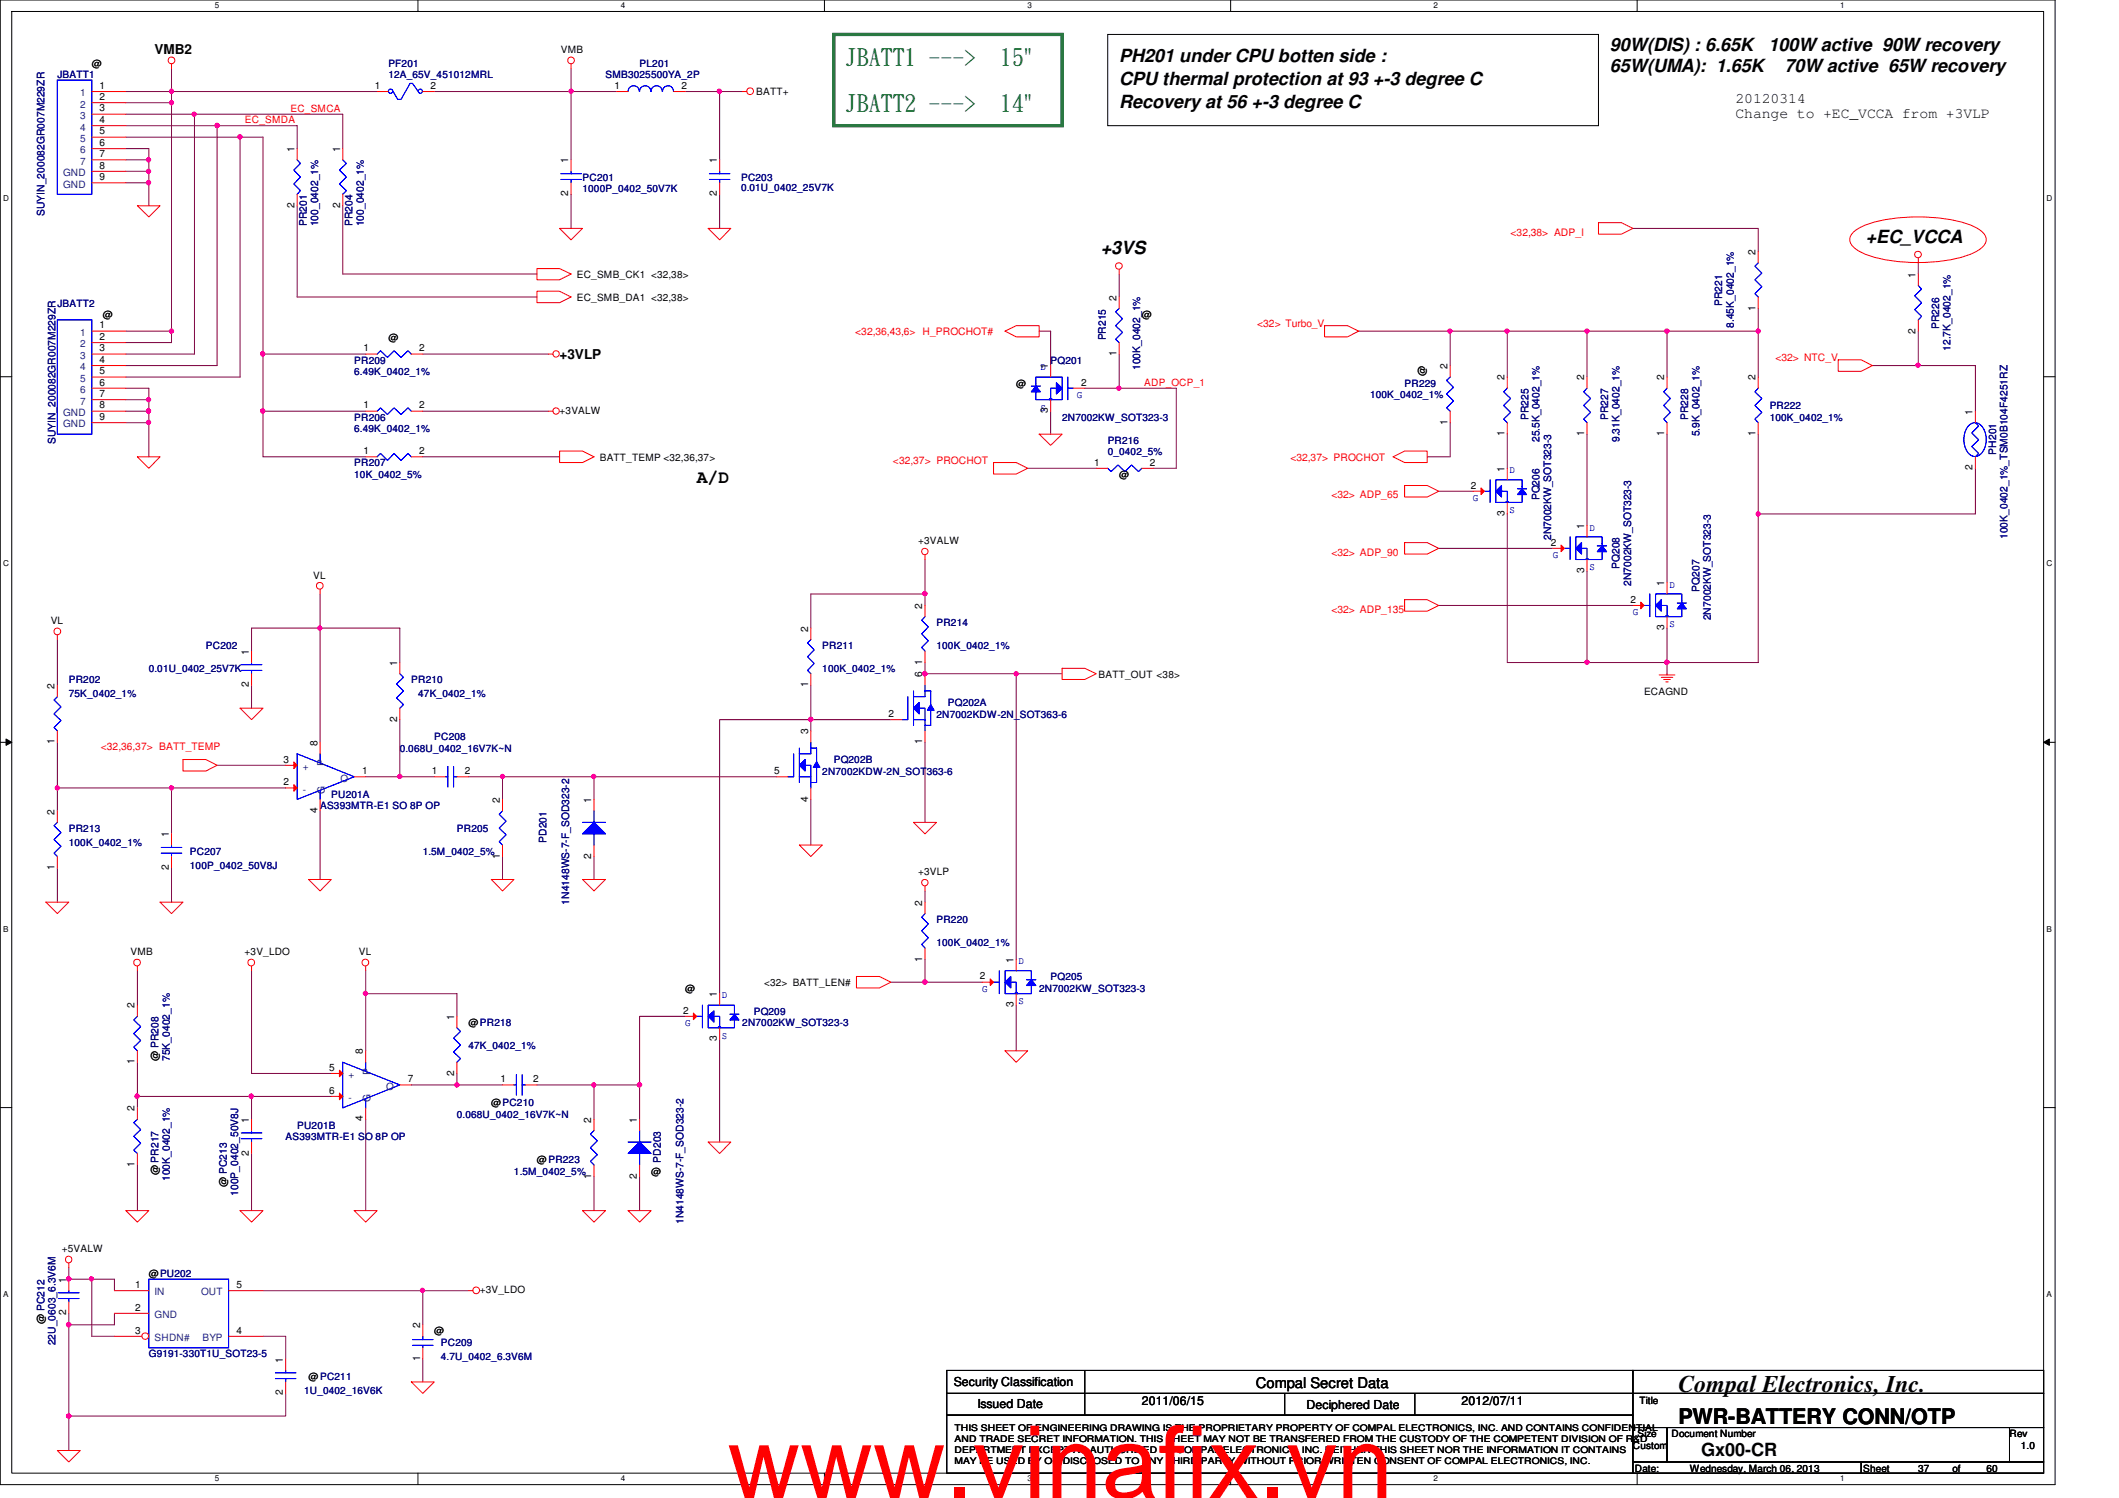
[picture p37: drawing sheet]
<svg xmlns="http://www.w3.org/2000/svg" width="297mm" height="210mm" viewBox="0 0 297 210" stroke-linecap="round" stroke-linejoin="round" font-family="sans-serif">
<defs><g id="words">
<text font-size="14.1" fill="#f00" x="102" y="209.9">www.vinafix.vn</text>
<g font-size="3.3" fill="#008000">
<text x="118.4" y="9.1">JBATT1 ---&gt;</text>
<text x="140.2" y="9.1">15&quot;</text>
<text x="118.4" y="15.5">JBATT2 ---&gt;</text>
<text x="140.2" y="15.5">14&quot;</text>
</g>
<text font-size="3.3" x="235.3" y="195.1">Compal Electronics, Inc.</text>
<text font-size="3" x="235.3" y="199.6">PWR-BATTERY CONN/OTP</text>
<g font-size="2.5">
<text x="156.9" y="11.9">CPU thermal protection at 93 +-3 degree C</text>
<text x="156.9" y="8.7">PH201 under CPU botten side :</text>
<text x="225.7" y="7.2">90W(DIS) : 6.65K</text>
<text x="225.7" y="10.1">65W(UMA): 1.65K</text>
<text x="247.9" y="7.2">100W active 90W recovery</text>
<text x="250.1" y="10.1">70W active 65W recovery</text>
<text x="156.9" y="15.2">Recovery at 56 +-3 degree C</text>
<text x="154.3" y="35.6">+3VS</text>
<text x="261.5" y="34">+EC_VCCA</text>
<text x="97.7" y="67.7">A/D</text>
<text x="238.5" y="204">Gx00-CR</text>
</g>
<g font-size="2.1">
<text x="243.3" y="14.4">20120314</text>
<text x="243.3" y="16.6">Change to +EC_VCCA from +3VLP</text>
<text x="176.1" y="194.4">Compal Secret Data</text>
</g>
<g font-size="1.9">
<text x="21.7" y="7.5">VMB2</text>
<text x="78.4" y="50.3">+3VLP</text>
</g>
<g font-size="1.7">
<text x="133.7" y="194.3">Security Classification</text>
<text x="137" y="197.3">Issued Date</text>
<text x="160.1" y="196.9">2011/06/15</text>
<text x="183.1" y="197.5">Deciphered Date</text>
<text x="204.9" y="196.9">2012/07/11</text>
</g>
<g font-size="1.4" fill="#000080">
<text x="8" y="11">JBATT1</text>
<text x="54.4" y="9.4">PF201</text>
<text x="54.4" y="11">12A_65V_451012MRL</text>
<text x="84.9" y="11">SMB3025500YA_2P</text>
<text x="89.7" y="9.4">PL201</text>
<text x="81.7" y="25.4">PC201</text>
<text x="81.7" y="27">1000P_0402_50V7K</text>
<text x="103.9" y="25.4">PC203</text>
<text x="103.9" y="26.8">0.01U_0402_25V7K</text>
<text x="6.2" y="30.3" transform="rotate(-90 6.2 30.3)">SUYIN_200082GR007M229ZR</text>
<text x="43" y="31.7" transform="rotate(-90 43 31.7)">PR201</text>
<text x="44.6" y="31.7" transform="rotate(-90 44.6 31.7)">100_0402_1%</text>
<text x="49.4" y="31.7" transform="rotate(-90 49.4 31.7)">PR204</text>
<text x="51" y="31.7" transform="rotate(-90 51 31.7)">100_0402_1%</text>
<text x="8" y="43">JBATT2</text>
<text x="155" y="47.7" transform="rotate(-90 155 47.7)">PR215</text>
<text x="241.4" y="42.9" transform="rotate(-90 241.4 42.9)">PR221</text>
<text x="243" y="45.9" transform="rotate(-90 243 45.9)">8.45K_0402_1%</text>
<text x="271.8" y="46.1" transform="rotate(-90 271.8 46.1)">PR226</text>
<text x="49.7" y="51">PR209</text>
<text x="49.7" y="52.6">6.49K_0402_1%</text>
<text x="147.3" y="51">PQ201</text>
<text x="159.8" y="51.9" transform="rotate(-90 159.8 51.9)">100K_0402_1%</text>
<text x="273.4" y="49.1" transform="rotate(-90 273.4 49.1)">12.7K_0402_1%</text>
<text x="49.7" y="59">PR206</text>
<text x="148.9" y="59">2N7002KW_SOT323-3</text>
<text x="192.1" y="55.8">100K_0402_1%</text>
<text x="196.9" y="54.2">PR229</text>
<text x="214.2" y="58.9" transform="rotate(-90 214.2 58.9)">PR225</text>
<text x="225.4" y="58.9" transform="rotate(-90 225.4 58.9)">PR227</text>
<text x="236.6" y="58.9" transform="rotate(-90 236.6 58.9)">PR228</text>
<text x="248.1" y="57.4">PR222</text>
<text x="248.1" y="59">100K_0402_1%</text>
<text x="7.8" y="62.3" transform="rotate(-90 7.8 62.3)">SUYIN_200082GR007M229ZR</text>
<text x="49.7" y="60.6">6.49K_0402_1%</text>
<text x="49.7" y="65.4">PR207</text>
<text x="155.3" y="62.2">PR216</text>
<text x="155.3" y="63.8">0_0402_5%</text>
<text x="215.8" y="61.9" transform="rotate(-90 215.8 61.9)">25.5K_0402_1%</text>
<text x="227" y="61.9" transform="rotate(-90 227 61.9)">9.31K_0402_1%</text>
<text x="238.2" y="61.1" transform="rotate(-90 238.2 61.1)">5.9K_0402_1%</text>
<text x="279.8" y="63.7" transform="rotate(-90 279.8 63.7)">PH201</text>
<text x="49.7" y="67">10K_0402_5%</text>
<text x="215.8" y="70.1" transform="rotate(-90 215.8 70.1)">PQ206</text>
<text x="217.4" y="75.7" transform="rotate(-90 217.4 75.7)">2N7002KW_SOT323-3</text>
<text x="281.4" y="75.5" transform="rotate(-90 281.4 75.5)">100K_0402_1%_TSM0B104F4251RZ</text>
<text x="227" y="79.7" transform="rotate(-90 227 79.7)">PQ208</text>
<text x="228.6" y="82.1" transform="rotate(-90 228.6 82.1)">2N7002KW_SOT323-3</text>
<text x="238.2" y="82.9" transform="rotate(-90 238.2 82.9)">PQ207</text>
<text x="131.3" y="87.8">PR214</text>
<text x="239.8" y="86.9" transform="rotate(-90 239.8 86.9)">2N7002KW_SOT323-3</text>
<text x="9.6" y="95.8">PR202</text>
<text x="20.9" y="94.2">0.01U_0402_25V7K</text>
<text x="28.9" y="91">PC202</text>
<text x="57.7" y="95.8">PR210</text>
<text x="115.3" y="91">PR211</text>
<text x="115.3" y="94.2">100K_0402_1%</text>
<text x="131.3" y="91">100K_0402_1%</text>
<text x="9.6" y="97.7">75K_0402_1%</text>
<text x="58.6" y="97.7">47K_0402_1%</text>
<text x="131.3" y="100.6">2N7002KDW-2N_SOT363-6</text>
<text x="132.9" y="99">PQ202A</text>
<text x="56" y="105.4">0.068U_0402_16V7K~N</text>
<text x="60.9" y="103.8">PC208</text>
<text x="116.9" y="107">PQ202B</text>
<text x="44.9" y="113.4">AS393MTR-E1 SO 8P OP</text>
<text x="46.4" y="111.8">PU201A</text>
<text x="115.3" y="108.6">2N7002KDW-2N_SOT363-6</text>
<text x="9.6" y="116.6">PR213</text>
<text x="9.6" y="118.5">100K_0402_1%</text>
<text x="26.6" y="119.8">PC207</text>
<text x="59.3" y="119.8">1.5M_0402_5%</text>
<text x="64" y="116.6">PR205</text>
<text x="76.6" y="118.1" transform="rotate(-90 76.6 118.1)">PD201</text>
<text x="26.6" y="121.7">100P_0402_50V8J</text>
<text x="79.8" y="126.7" transform="rotate(-90 79.8 126.7)">1N4148WS-7-F_SOD323-2</text>
<text x="131.3" y="129.4">PR220</text>
<text x="131.3" y="132.6">100K_0402_1%</text>
<text x="147.3" y="137.4">PQ205</text>
<text x="104.1" y="143.8">2N7002KW_SOT323-3</text>
<text x="105.7" y="142.2">PQ209</text>
<text x="145.7" y="139">2N7002KW_SOT323-3</text>
<text x="23.8" y="148.7" transform="rotate(-90 23.8 148.7)">75K_0402_1%</text>
<text x="65.7" y="147">47K_0402_1%</text>
<text x="40" y="159.8">AS393MTR-E1 SO 8P OP</text>
<text x="41.7" y="158.2">PU201B</text>
<text x="64" y="156.6">0.068U_0402_16V7K~N</text>
<text x="23.8" y="165.5" transform="rotate(-90 23.8 165.5)">100K_0402_1%</text>
<text x="33.4" y="167.6" transform="rotate(-90 33.4 167.6)">100P_0402_50V8J</text>
<text x="72" y="164.6">1.5M_0402_5%</text>
<text x="92.6" y="162.9" transform="rotate(-90 92.6 162.9)">PD203</text>
<text x="95.8" y="171.5" transform="rotate(-90 95.8 171.5)">1N4148WS-7-F_SOD323-2</text>
<text x="7.8" y="188.5" transform="rotate(-90 7.8 188.5)">22U_0603_6.3V6M</text>
<text x="20.9" y="190.2">G9191-330T1U_SOT23-5</text>
<text x="61.8" y="188.6">PC209</text>
<text x="61.8" y="190.5">4.7U_0402_6.3V6M</text>
<text x="42.6" y="195.3">1U_0402_16V6K</text>
</g>
<g font-size="1.4">
<text x="12.9" y="9.4">@</text>
<text x="78.6" y="7.5">VMB</text>
<text x="14" y="12.4">1</text>
<text x="14" y="15.6">3</text>
<text x="14" y="17.2">4</text>
<text x="14" y="14">2</text>
<text x="52.5" y="12.4">1</text>
<text x="60.4" y="12.4">2</text>
<text x="86.1" y="12.4">1</text>
<text x="95.5" y="12.4">2</text>
<text x="106" y="13.4">BATT+</text>
<text x="14" y="18.8">5</text>
<text x="14" y="20.4">6</text>
<text x="14" y="22">7</text>
<text x="14" y="23.6">8</text>
<text x="41.3" y="21.3" transform="rotate(-90 41.3 21.3)">1</text>
<text x="47.7" y="21.3" transform="rotate(-90 47.7 21.3)">1</text>
<text x="79.7" y="22.9" transform="rotate(-90 79.7 22.9)">1</text>
<text x="100.5" y="22.9" transform="rotate(-90 100.5 22.9)">1</text>
<text x="14" y="25.2">9</text>
<text x="41.3" y="29.1" transform="rotate(-90 41.3 29.1)">2</text>
<text x="47.7" y="29.1" transform="rotate(-90 47.7 29.1)">2</text>
<text x="79.7" y="27.5" transform="rotate(-90 79.7 27.5)">2</text>
<text x="100.5" y="27.5" transform="rotate(-90 100.5 27.5)">2</text>
<text x="246.1" y="35.7" transform="rotate(-90 246.1 35.7)">2</text>
<text x="80.9" y="39">EC_SMB_CK1 &lt;32,38&gt;</text>
<text x="268.5" y="38.9" transform="rotate(-90 268.5 38.9)">1</text>
<text x="14" y="46">1</text>
<text x="14" y="47.6">2</text>
<text x="14.4" y="44.6">@</text>
<text x="54.4" y="47.8">@</text>
<text x="80.9" y="42.2">EC_SMB_DA1 &lt;32,38&gt;</text>
<text x="156.5" y="42.1" transform="rotate(-90 156.5 42.1)">2</text>
<text x="160.1" y="44.6">@</text>
<text x="246.1" y="43.5" transform="rotate(-90 246.1 43.5)">1</text>
<text x="268.5" y="46.7" transform="rotate(-90 268.5 46.7)">2</text>
<text x="14" y="49.2">3</text>
<text x="14" y="50.8">4</text>
<text x="14" y="52.5">5</text>
<text x="51" y="49.2">1</text>
<text x="58.8" y="49.2">2</text>
<text x="146.9" y="51.7" transform="rotate(-90 146.9 51.7)">1</text>
<text x="156.5" y="49.9" transform="rotate(-90 156.5 49.9)">1</text>
<text x="199.8" y="52.7" transform="rotate(-90 199.8 52.7)">@</text>
<text x="202.9" y="51.7" transform="rotate(-90 202.9 51.7)">2</text>
<text x="210.9" y="53.3" transform="rotate(-90 210.9 53.3)">2</text>
<text x="222.1" y="53.3" transform="rotate(-90 222.1 53.3)">2</text>
<text x="233.3" y="53.3" transform="rotate(-90 233.3 53.3)">2</text>
<text x="246.1" y="53.3" transform="rotate(-90 246.1 53.3)">2</text>
<text x="14" y="54">6</text>
<text x="14" y="55.6">7</text>
<text x="14" y="57.2">8</text>
<text x="14" y="58.8">9</text>
<text x="51" y="57.2">1</text>
<text x="58.8" y="57.2">2</text>
<text x="78.4" y="58">+3VALW</text>
<text x="142.4" y="54.2">@</text>
<text x="146.9" y="57.9" transform="rotate(-90 146.9 57.9)">3</text>
<text x="151.6" y="54">2</text>
<text x="202.9" y="59.5" transform="rotate(-90 202.9 59.5)">1</text>
<text x="276.5" y="58.1" transform="rotate(-90 276.5 58.1)">1</text>
<text x="51" y="63.6">1</text>
<text x="58.8" y="63.6">2</text>
<text x="84.1" y="64.6">BATT_TEMP &lt;32,36,37&gt;</text>
<text x="153.4" y="65.2">1</text>
<text x="161.2" y="65.2">2</text>
<text x="210.9" y="61.1" transform="rotate(-90 210.9 61.1)">1</text>
<text x="222.1" y="61.1" transform="rotate(-90 222.1 61.1)">1</text>
<text x="233.3" y="61.1" transform="rotate(-90 233.3 61.1)">1</text>
<text x="246.1" y="61.1" transform="rotate(-90 246.1 61.1)">1</text>
<text x="276.5" y="65.9" transform="rotate(-90 276.5 65.9)">2</text>
<text x="156.9" y="67">@</text>
<text x="206.2" y="68.5">2</text>
<text x="210.9" y="66.1" transform="rotate(-90 210.9 66.1)">1</text>
<text x="128.7" y="76.2">+3VALW</text>
<text x="210.9" y="72.3" transform="rotate(-90 210.9 72.3)">3</text>
<text x="217.4" y="76.5">2</text>
<text x="222.1" y="74.1" transform="rotate(-90 222.1 74.1)">1</text>
<text x="43.9" y="81.1">VL</text>
<text x="222.1" y="80.3" transform="rotate(-90 222.1 80.3)">3</text>
<text x="233.3" y="82.1" transform="rotate(-90 233.3 82.1)">1</text>
<text x="7.1" y="87.5">VL</text>
<text x="113.3" y="88.5" transform="rotate(-90 113.3 88.5)">2</text>
<text x="129.3" y="85.3" transform="rotate(-90 129.3 85.3)">2</text>
<text x="228.6" y="84.5">2</text>
<text x="233.3" y="88.3" transform="rotate(-90 233.3 88.3)">3</text>
<text x="34.9" y="91.7" transform="rotate(-90 34.9 91.7)">1</text>
<text x="55.7" y="93.3" transform="rotate(-90 55.7 93.3)">1</text>
<text x="129.3" y="94.9" transform="rotate(-90 129.3 94.9)">6</text>
<text x="129.3" y="93.1" transform="rotate(-90 129.3 93.1)">1</text>
<text x="154" y="95">BATT_OUT &lt;38&gt;</text>
<text x="7.7" y="96.5" transform="rotate(-90 7.7 96.5)">2</text>
<text x="34.9" y="96.3" transform="rotate(-90 34.9 96.3)">2</text>
<text x="55.7" y="101.1" transform="rotate(-90 55.7 101.1)">2</text>
<text x="113.3" y="96.3" transform="rotate(-90 113.3 96.3)">1</text>
<text x="124.5" y="100.5">2</text>
<text x="230.5" y="97.4">ECAGND</text>
<text x="7.7" y="104.3" transform="rotate(-90 7.7 104.3)">1</text>
<text x="39.7" y="106.8">3</text>
<text x="44.5" y="104.5" transform="rotate(-90 44.5 104.5)">8</text>
<text x="113.3" y="102.9" transform="rotate(-90 113.3 102.9)">3</text>
<text x="129.3" y="104.3" transform="rotate(-90 129.3 104.3)">1</text>
<text x="39.7" y="110">2</text>
<text x="44.5" y="113.9" transform="rotate(-90 44.5 113.9)">4</text>
<text x="50.8" y="108.5">1</text>
<text x="60.5" y="108.5">1</text>
<text x="65.1" y="108.5">2</text>
<text x="70.1" y="112.5" transform="rotate(-90 70.1 112.5)">2</text>
<text x="82.9" y="112.5" transform="rotate(-90 82.9 112.5)">1</text>
<text x="108.5" y="108.5">5</text>
<text x="113.3" y="112.3" transform="rotate(-90 113.3 112.3)">4</text>
<text x="7.7" y="114.1" transform="rotate(-90 7.7 114.1)">2</text>
<text x="23.7" y="117.3" transform="rotate(-90 23.7 117.3)">1</text>
<text x="7.7" y="121.9" transform="rotate(-90 7.7 121.9)">1</text>
<text x="23.7" y="121.9" transform="rotate(-90 23.7 121.9)">2</text>
<text x="70.1" y="120.3" transform="rotate(-90 70.1 120.3)">1</text>
<text x="82.9" y="120.3" transform="rotate(-90 82.9 120.3)">2</text>
<text x="128.7" y="122.6">+3VLP</text>
<text x="129.3" y="126.9" transform="rotate(-90 129.3 126.9)">2</text>
<text x="18.3" y="133.9">VMB</text>
<text x="34.3" y="133.9">+3V_LDO</text>
<text x="50.3" y="133.9">VL</text>
<text x="129.3" y="134.7" transform="rotate(-90 129.3 134.7)">1</text>
<text x="137.4" y="137.2">2</text>
<text x="142.1" y="134.9" transform="rotate(-90 142.1 134.9)">1</text>
<text x="18.9" y="141.3" transform="rotate(-90 18.9 141.3)">2</text>
<text x="63.7" y="142.9" transform="rotate(-90 63.7 142.9)">1</text>
<text x="65.7" y="143.8">@PR218</text>
<text x="95.8" y="142">2</text>
<text x="96.1" y="139">@</text>
<text x="100.5" y="139.7" transform="rotate(-90 100.5 139.7)">1</text>
<text x="107.1" y="138.2">&lt;32&gt; BATT_LEN#</text>
<text x="142.1" y="141.1" transform="rotate(-90 142.1 141.1)">3</text>
<text x="18.9" y="149.1" transform="rotate(-90 18.9 149.1)">1</text>
<text x="22.2" y="148.7" transform="rotate(-90 22.2 148.7)">@ PR208</text>
<text x="50.9" y="147.7" transform="rotate(-90 50.9 147.7)">8</text>
<text x="100.5" y="145.9" transform="rotate(-90 100.5 145.9)">3</text>
<text x="18.9" y="155.7" transform="rotate(-90 18.9 155.7)">2</text>
<text x="46.1" y="150">5</text>
<text x="46.1" y="153.2">6</text>
<text x="57.1" y="151.6">7</text>
<text x="63.7" y="150.7" transform="rotate(-90 63.7 150.7)">2</text>
<text x="68.9" y="155">@PC210</text>
<text x="70.1" y="151.6">1</text>
<text x="74.8" y="151.6">2</text>
<text x="34.9" y="161.9" transform="rotate(-90 34.9 161.9)">2</text>
<text x="34.9" y="157.3" transform="rotate(-90 34.9 157.3)">1</text>
<text x="50.9" y="157.1" transform="rotate(-90 50.9 157.1)">4</text>
<text x="82.9" y="157.3" transform="rotate(-90 82.9 157.3)">2</text>
<text x="89.3" y="157.3" transform="rotate(-90 89.3 157.3)">1</text>
<text x="18.9" y="163.5" transform="rotate(-90 18.9 163.5)">1</text>
<text x="22.2" y="164.7" transform="rotate(-90 22.2 164.7)">@ PR217</text>
<text x="31.8" y="166.3" transform="rotate(-90 31.8 166.3)">@ PC213</text>
<text x="75.3" y="163">@PR223</text>
<text x="82.9" y="165.1" transform="rotate(-90 82.9 165.1)">1</text>
<text x="89.3" y="165.1" transform="rotate(-90 89.3 165.1)">2</text>
<text x="91.3" y="164.6">@</text>
<text x="8.7" y="175.5">+5VALW</text>
<text x="9.3" y="179.7" transform="rotate(-90 9.3 179.7)">1</text>
<text x="20.9" y="179">@PU202</text>
<text x="6.2" y="185.5" transform="rotate(-90 6.2 185.5)">@ PC212</text>
<text x="9.3" y="184.3" transform="rotate(-90 9.3 184.3)">2</text>
<text x="19" y="180.5">1</text>
<text x="19" y="183.6">2</text>
<text x="33.1" y="180.5">5</text>
<text x="67.3" y="181.2">+3V_LDO</text>
<text x="19" y="186.9">3</text>
<text x="33.1" y="186.9">4</text>
<text x="39.7" y="190.9" transform="rotate(-90 39.7 190.9)">1</text>
<text x="58.9" y="190.8" transform="rotate(-90 58.9 190.8)">1</text>
<text x="58.9" y="186.1" transform="rotate(-90 58.9 186.1)">2</text>
<text x="60.9" y="187">@</text>
<text x="39.7" y="195.5" transform="rotate(-90 39.7 195.5)">2</text>
<text x="43.3" y="193.4">@PC211</text>
<text x="229.8" y="196.8">Title</text>
<text x="228.9" y="203">Custom</text>
<text x="229.5" y="201.4">Size</text>
<text x="234.3" y="201.4">Document Number</text>
<text x="281.7" y="201.4">Rev</text>
<text x="283.3" y="203">1.0</text>
<text x="229.2" y="206.2">Date:</text>
<text x="236.9" y="206.2">Wednesday, March 06, 2013</text>
<text x="261.2" y="206.2">Sheet</text>
<text x="268.9" y="206.2">37</text>
<text x="273.7" y="206.2">of</text>
<text x="278.5" y="206.2">60</text>
</g>
<g font-size="1.4" fill="#004080">
<text x="11.3" y="13.5">1</text>
<text x="11.3" y="16.7">3</text>
<text x="11.3" y="15.1">2</text>
<text x="11.3" y="18.3">4</text>
<text x="11.3" y="19.9">5</text>
<text x="11.3" y="21.5">6</text>
<text x="11.3" y="23.1">7</text>
<text x="8.8" y="24.7">GND</text>
<text x="8.8" y="26.3">GND</text>
<text x="11.3" y="47.1">1</text>
<text x="11.3" y="50.3">3</text>
<text x="11.3" y="51.9">4</text>
<text x="11.3" y="53.5">5</text>
<text x="11.3" y="48.7">2</text>
<text x="8.8" y="58.3">GND</text>
<text x="8.8" y="59.9">GND</text>
<text x="11.3" y="55.1">6</text>
<text x="11.3" y="56.7">7</text>
<text x="42.5" y="107.9">+</text>
<text x="45.5" y="107.4" transform="rotate(-90 45.5 107.4)">P</text>
<text x="42.5" y="111.1">-</text>
<text x="45.5" y="111.2" transform="rotate(-90 45.5 111.2)">G</text>
<text x="47.7" y="109.5">O</text>
<text x="48.8" y="151.1">+</text>
<text x="48.8" y="154.3">-</text>
<text x="51.9" y="154.4" transform="rotate(-90 51.9 154.4)">G</text>
<text x="51.9" y="150.6" transform="rotate(-90 51.9 150.6)">P</text>
<text x="54.1" y="152.7">O</text>
<text x="21.7" y="181.5">IN</text>
<text x="21.7" y="184.7">GND</text>
<text x="28.2" y="181.5">OUT</text>
<text x="21.7" y="187.9">SHDN#</text>
<text x="28.4" y="187.9">BYP</text>
</g>
<g font-size="1.4" fill="#f00">
<text x="34.3" y="17.3">EC_SMDA</text>
<text x="40.7" y="15.7">EC_SMCA</text>
<text x="211.7" y="33.1">&lt;32,38&gt; ADP_I</text>
<text x="119.9" y="47">&lt;32,36,43,6&gt; H_PROCHOT#</text>
<text x="176.2" y="45.8">&lt;32&gt; Turbo_V</text>
<text x="248.9" y="50.6">&lt;32&gt; NTC_V</text>
<text x="160.4" y="54.1">ADP_OCP_1</text>
<text x="125.2" y="65.1">&lt;32,37&gt; PROCHOT</text>
<text x="180.9" y="64.6">&lt;32,37&gt; PROCHOT</text>
<text x="186.6" y="69.9">&lt;32&gt; ADP_65</text>
<text x="186.6" y="77.9">&lt;32&gt; ADP_90</text>
<text x="186.6" y="85.9">&lt;32&gt; ADP_135</text>
<text x="14.1" y="105.1">&lt;32,36,37&gt; BATT_TEMP</text>
</g>
<g font-size="1.4" fill="#00f">
<text x="145.8" y="51.9">D</text>
<text x="145.8" y="57.5">S</text>
<text x="151" y="55.8">G</text>
<text x="206.5" y="70.1">G</text>
<text x="211.6" y="66.3">D</text>
<text x="211.6" y="71.9">S</text>
<text x="222.8" y="74.3">D</text>
<text x="217.7" y="78.1">G</text>
<text x="222.8" y="79.9">S</text>
<text x="234" y="82.3">D</text>
<text x="228.9" y="86.1">G</text>
<text x="234" y="87.9">S</text>
<text x="142.8" y="135.1">D</text>
<text x="96.1" y="143.8">G</text>
<text x="101.2" y="139.9">D</text>
<text x="137.7" y="139">G</text>
<text x="142.8" y="140.7">S</text>
<text x="101.2" y="145.5">S</text>
</g>
<g font-size="1.3">
<text x="133.8" y="200.6">THIS SHEET OF ENGINEERING DRAWING IS THE PROPRIETARY PROPERTY OF COMPAL ELECTRONICS, INC. AND CONTAINS CONFIDENTIAL</text>
<text x="133.8" y="202.1">AND TRADE SECRET INFORMATION. THIS SHEET MAY NOT BE TRANSFERED FROM THE CUSTODY OF THE COMPETENT DIVISION OF R&amp;D</text>
<text x="133.8" y="203.6">DEPARTMENT EXCEPT AS AUTHORIZED BY COMPAL ELECTRONICS, INC. NEITHER THIS SHEET NOR THE INFORMATION IT CONTAINS</text>
<text x="133.8" y="205.1">MAY BE USED BY OR DISCLOSED TO ANY THIRD PARTY WITHOUT PRIOR WRITTEN CONSENT OF COMPAL ELECTRONICS, INC.</text>
</g>
<g font-size="1.1">
<text x="30.1" y="1.1">5</text>
<text x="87" y="1.1">4</text>
<text x="144" y="1.1">3</text>
<text x="201" y="1.1">2</text>
<text x="257.9" y="1.1">1</text>
<text x=".5" y="28.2">D</text>
<text x="286.9" y="28.2">D</text>
<text x=".5" y="79.3">C</text>
<text x="286.9" y="79.3">C</text>
<text x=".5" y="130.6">B</text>
<text x="286.9" y="130.6">B</text>
<text x=".5" y="181.7">A</text>
<text x="286.9" y="181.7">A</text>
<text x="30.1" y="207.6">5</text>
<text x="87" y="207.6">4</text>
<text x="144" y="207.6">3</text>
<text x="201" y="207.6">2</text>
<text x="257.9" y="207.6">1</text>
</g>
</g></defs>
<path d="M0 0h288.1v208h-288.1zM1.6 1.6h284.9v204.8h-284.9z" fill="none" stroke="#000" stroke-width=".14"/>
<g fill="#fff">
<path d="M30.1 .2h.6v1.2h-.6z"/>
<path d="M30.1 206.6h.6v1.2h-.6z"/>
</g>
<path d="M58.6 0v1.6M58.6 206.4v1.6" fill="none" stroke="#000" stroke-width=".14"/>
<g fill="#fff">
<path d="M87 .2h.6v1.2h-.6z"/>
<path d="M87 206.6h.6v1.2h-.6z"/>
</g>
<path d="M115.6 0v1.6M115.6 206.4v1.6" fill="none" stroke="#000" stroke-width=".14"/>
<g fill="#fff">
<path d="M144 .2h.6v1.2h-.6z"/>
<path d="M144 206.6h.6v1.2h-.6z"/>
</g>
<path d="M172.5 0v1.6M172.5 206.4v1.6" fill="none" stroke="#000" stroke-width=".14"/>
<g fill="#fff">
<path d="M201 .2h.6v1.2h-.6z"/>
<path d="M201 206.6h.6v1.2h-.6z"/>
</g>
<path d="M229.5 0v1.6M229.5 206.4v1.6" fill="none" stroke="#000" stroke-width=".14"/>
<g fill="#fff">
<path d="M257.9 .2h.6v1.2h-.6z"/>
<path d="M257.9 206.6h.6v1.2h-.6z"/>
<path d="M.5 27.2h.7v1.2h-.7z"/>
<path d="M286.9 27.2h.8v1.2h-.8z"/>
<path d="M.5 78.4h.7v1.1h-.7z"/>
<path d="M286.9 78.4h.8v1.1h-.8z"/>
</g>
<path d="M0 52.8h1.6M286.5 52.8h1.6" fill="none" stroke="#000" stroke-width=".14"/>
<g fill="#fff">
<path d="M.5 129.6h.7v1.2h-.7z"/>
<path d="M286.9 129.6h.7v1.2h-.7z"/>
</g>
<path d="M0 104h1.6M.8 103.5l.8 .5-.8 .4zM286.5 104l.8-.5v.9zM286.5 104h1.6" fill="none" stroke="#000" stroke-width=".14"/>
<path d="M.8 103.5l.8 .5-.8 .4zM286.5 104l.8-.5v.9z" fill="#000"/>
<g fill="#fff">
<path d="M.5 180.8h.7v1.2h-.7z"/>
<path d="M286.9 180.8h.7v1.2h-.7z"/>
</g>
<path d="M155.3 4.8h68.8v12.8h-68.8zM0 155.2h1.6M286.5 155.2h1.6" fill="none" stroke="#000" stroke-width=".14"/>
<path d="M116.9 4.8h32v12.8h-32z" fill="none" stroke="#008000" stroke-width=".47"/>
<path d="M259.7 32.6a9.3 9.3 0 0 1 5.1-1.9 25.2 25.2 0 0 1 11.3 .8 3.9 3.9 0 0 1 2.2 1.6 1.49 1.49 0 0 1-.8 1.8 13.3 13.3 0 0 1-5.9 1.8 23.6 23.6 0 0 1-10-1 3.9 3.9 0 0 1-2.2-1.7l-.1-.4 .1-.5z" fill="none" stroke="#f00" stroke-width=".14"/>
<path d="M24 12.8v1.6h-6.3M20.9 24v1.6M20.9 57.6v1.6h-3.2M8 89.6v6.4M142.5 94.4h6.4M8 110.4h16M113.7 112v6.4" fill="none" stroke="#800040" stroke-width=".14"/>
<circle cx="20.8" cy="59.2" r=".3" fill="#f0f"/>
<circle cx="20.8" cy="59.2" r=".3" fill="none" stroke="#f0f" stroke-width=".14"/>
<path d="M17.7 56h3.2" fill="none" stroke="#800040" stroke-width=".14"/>
<circle cx="20.8" cy="56" r=".3" fill="#f0f"/>
<circle cx="20.8" cy="56" r=".3" fill="none" stroke="#f0f" stroke-width=".14"/>
<path d="M17.7 54.4h3.2M17.7 57.6h3.2M20.9 59.2v4.8" fill="none" stroke="#800040" stroke-width=".14"/>
<circle cx="20.8" cy="57.6" r=".31" fill="#f0f"/>
<circle cx="20.8" cy="57.6" r=".31" fill="none" stroke="#f0f" stroke-width=".14"/>
<path d="M20.9 54.4v3.2M129.7 134.4v3.2h8" fill="none" stroke="#800040" stroke-width=".14"/>
<circle cx="129.6" cy="137.6" r=".32" fill="#f0f"/>
<circle cx="129.6" cy="137.6" r=".32" fill="none" stroke="#f0f" stroke-width=".14"/>
<path d="M17.7 46.4h6.3M156.9 49.6v4.8M129.7 78.4v4.8M129.7 92.8v1.6" fill="none" stroke="#800040" stroke-width=".14"/>
<circle cx="156.8" cy="54.4" r=".3" fill="#f0f"/>
<circle cx="156.8" cy="54.4" r=".3" fill="none" stroke="#f0f" stroke-width=".14"/>
<path d="M24 46.4v1.6h-6.3M152.1 54.4h4.8" fill="none" stroke="#800040" stroke-width=".14"/>
<circle cx="24" cy="46.4" r=".3" fill="#f0f"/>
<circle cx="24" cy="46.4" r=".3" fill="none" stroke="#f0f" stroke-width=".14"/>
<path d="M24 14.4v32" fill="none" stroke="#800040" stroke-width=".14"/>
<circle cx="24" cy="14.4" r=".3" fill="#f0f"/>
<circle cx="24" cy="14.4" r=".3" fill="none" stroke="#f0f" stroke-width=".14"/>
<path d="M27.3 16v33.6h-9.6" fill="none" stroke="#800040" stroke-width=".14"/>
<circle cx="27.2" cy="16" r=".3" fill="#f0f"/>
<circle cx="27.2" cy="16" r=".3" fill="none" stroke="#f0f" stroke-width=".14"/>
<path d="M17.7 16h9.6M33.7 19.2v33.6h-16M17.7 51.2h12.7" fill="none" stroke="#800040" stroke-width=".14"/>
<circle cx="33.6" cy="19.2" r=".31" fill="#f0f"/>
<circle cx="33.6" cy="19.2" r=".31" fill="none" stroke="#f0f" stroke-width=".14"/>
<path d="M17.7 19.2h16M142.5 94.4v40" fill="none" stroke="#800040" stroke-width=".14"/>
<circle cx="142.5" cy="94.4" r=".3" fill="#f0f"/>
<circle cx="142.5" cy="94.4" r=".3" fill="none" stroke="#f0f" stroke-width=".14"/>
<path d="M30.4 17.6v33.6M129.7 124.8v1.6M142.5 140.8v6.4" fill="none" stroke="#800040" stroke-width=".14"/>
<circle cx="30.4" cy="17.6" r=".31" fill="#f0f"/>
<circle cx="30.4" cy="17.6" r=".31" fill="none" stroke="#f0f" stroke-width=".14"/>
<path d="M17.7 17.6h12.7M70.4 108.8h12.9v3.2M83.3 120v3.2" fill="none" stroke="#800040" stroke-width=".14"/>
<circle cx="83.2" cy="108.8" r=".3" fill="#f0f"/>
<circle cx="83.2" cy="108.8" r=".3" fill="none" stroke="#f0f" stroke-width=".14"/>
<circle cx="70.4" cy="108.8" r=".3" fill="#f0f"/>
<circle cx="70.4" cy="108.8" r=".3" fill="none" stroke="#f0f" stroke-width=".14"/>
<path d="M24 9.6v3.2h-6.3M246.5 72h30.4M8 110.4v3.2M65.7 108.8h4.7M113.7 100.8v1.6M129.7 104v11.2M124.9 137.6h4.8" fill="none" stroke="#800040" stroke-width=".14"/>
<circle cx="246.5" cy="72" r=".3" fill="#f0f"/>
<circle cx="246.5" cy="72" r=".3" fill="none" stroke="#f0f" stroke-width=".14"/>
<path d="M24 12.8h28.9M190.5 46.4h12.8v4.8M203.3 59.2v4.8h-3.2" fill="none" stroke="#800040" stroke-width=".14"/>
<circle cx="24" cy="12.8" r=".3" fill="#f0f"/>
<circle cx="24" cy="12.8" r=".3" fill="none" stroke="#f0f" stroke-width=".14"/>
<path d="M27.3 16h20.7M41.7 17.6v3.2M17.7 25.6h3.2" fill="none" stroke="#800040" stroke-width=".14"/>
<circle cx="20.8" cy="25.6" r=".31" fill="#f0f"/>
<circle cx="20.8" cy="25.6" r=".31" fill="none" stroke="#f0f" stroke-width=".14"/>
<path d="M113.7 100.8h11.2" fill="none" stroke="#800040" stroke-width=".14"/>
<circle cx="113.7" cy="100.8" r=".31" fill="#f0f"/>
<circle cx="113.7" cy="100.8" r=".31" fill="none" stroke="#f0f" stroke-width=".14"/>
<path d="M129.7 94.4h12.8" fill="none" stroke="#800040" stroke-width=".14"/>
<circle cx="129.7" cy="94.4" r=".31" fill="#f0f"/>
<circle cx="129.7" cy="94.4" r=".31" fill="none" stroke="#f0f" stroke-width=".14"/>
<path d="M17.7 22.4h3.2M48 28.8v9.6" fill="none" stroke="#800040" stroke-width=".14"/>
<circle cx="20.8" cy="22.4" r=".3" fill="#f0f"/>
<circle cx="20.8" cy="22.4" r=".3" fill="none" stroke="#f0f" stroke-width=".14"/>
<path d="M30.4 17.6h11.3M48 16v4.8M17.7 20.8h3.2M20.9 25.6v3.2M36.9 49.6v8M59.3 57.6h17.6M59.3 64h19.1" fill="none" stroke="#800040" stroke-width=".14"/>
<circle cx="36.8" cy="57.6" r=".31" fill="#f0f"/>
<circle cx="36.8" cy="57.6" r=".31" fill="none" stroke="#f0f" stroke-width=".14"/>
<circle cx="36.8" cy="49.6" r=".31" fill="#f0f"/>
<circle cx="36.8" cy="49.6" r=".31" fill="none" stroke="#f0f" stroke-width=".14"/>
<path d="M80.1 12.8h6.3M100.9 12.8h3.2M36.9 57.6h14.4" fill="none" stroke="#800040" stroke-width=".14"/>
<circle cx="100.8" cy="12.8" r=".3" fill="#f0f"/>
<circle cx="100.8" cy="12.8" r=".3" fill="none" stroke="#f0f" stroke-width=".14"/>
<path d="M80.1 9.6v3.2M41.7 41.6h33.6" fill="none" stroke="#800040" stroke-width=".14"/>
<circle cx="80.1" cy="12.8" r=".3" fill="#f0f"/>
<circle cx="80.1" cy="12.8" r=".3" fill="none" stroke="#f0f" stroke-width=".14"/>
<path d="M80.1 12.8v9.6M96.1 12.8h4.8v9.6M17.7 24h3.2M41.7 28.8v12.8M48 38.4h27.3M80.1 27.2v4.8M100.9 27.2v4.8M36.9 64h14.4" fill="none" stroke="#800040" stroke-width=".14"/>
<circle cx="20.8" cy="24" r=".3" fill="#f0f"/>
<circle cx="20.8" cy="24" r=".3" fill="none" stroke="#f0f" stroke-width=".14"/>
<path d="M60.9 12.8h19.2M20.9 20.8v3.2M246.5 43.2v3.2M246.5 60.8v11.2M211.3 92.8h11.2M51.3 108.8h4.7M70.4 108.8v3.2M70.4 120v3.2M19.3 153.6v1.6" fill="none" stroke="#800040" stroke-width=".14"/>
<circle cx="19.2" cy="153.6" r=".31" fill="#f0f"/>
<circle cx="19.2" cy="153.6" r=".31" fill="none" stroke="#f0f" stroke-width=".14"/>
<path d="M19.3 148.8v4.8h16M35.3 150.4h11.1M35.3 153.6h11.1M35.3 153.6v3.2M51.3 156.8v12.8M57.7 152h6.3M35.3 161.6v8" fill="none" stroke="#800040" stroke-width=".14"/>
<circle cx="35.2" cy="153.6" r=".31" fill="#f0f"/>
<circle cx="35.2" cy="153.6" r=".31" fill="none" stroke="#f0f" stroke-width=".14"/>
<path d="M64 150.4v1.6" fill="none" stroke="#800040" stroke-width=".14"/>
<circle cx="64" cy="152" r=".3" fill="#f0f"/>
<circle cx="64" cy="152" r=".3" fill="none" stroke="#f0f" stroke-width=".14"/>
<path d="M35.3 136v14.4M64 152h6.4M83.3 152v4.8" fill="none" stroke="#800040" stroke-width=".14"/>
<circle cx="83.2" cy="152" r=".3" fill="#f0f"/>
<circle cx="83.2" cy="152" r=".3" fill="none" stroke="#f0f" stroke-width=".14"/>
<path d="M75.3 152h8M89.7 152v4.8" fill="none" stroke="#800040" stroke-width=".14"/>
<circle cx="89.6" cy="152" r=".31" fill="#f0f"/>
<circle cx="89.6" cy="152" r=".31" fill="none" stroke="#f0f" stroke-width=".14"/>
<path d="M203.3 46.4h8v6.4M211.3 60.8v4.8" fill="none" stroke="#800040" stroke-width=".14"/>
<circle cx="203.2" cy="46.4" r=".3" fill="#f0f"/>
<circle cx="203.2" cy="46.4" r=".3" fill="none" stroke="#f0f" stroke-width=".14"/>
<path d="M233.7 46.4h12.8M161.7 65.6h3.2M201.7 68.8h4.8" fill="none" stroke="#800040" stroke-width=".14"/>
<circle cx="233.7" cy="46.4" r=".31" fill="#f0f"/>
<circle cx="233.7" cy="46.4" r=".31" fill="none" stroke="#f0f" stroke-width=".14"/>
<path d="M228.9 32h17.6M268.9 36.8v1.6M145.7 46.4h1.6v4.8M147.3 57.6v3.2M164.9 54.4v11.2M211.3 46.4h11.2v6.4M144.1 65.6h9.6" fill="none" stroke="#800040" stroke-width=".14"/>
<circle cx="211.2" cy="46.4" r=".3" fill="#f0f"/>
<circle cx="211.2" cy="46.4" r=".3" fill="none" stroke="#f0f" stroke-width=".14"/>
<path d="M222.5 46.4h11.2v6.4M276.9 51.2v6.4" fill="none" stroke="#800040" stroke-width=".14"/>
<circle cx="222.5" cy="46.4" r=".3" fill="#f0f"/>
<circle cx="222.5" cy="46.4" r=".3" fill="none" stroke="#f0f" stroke-width=".14"/>
<path d="M211.3 72v20.8M222.5 60.8v12.8M233.7 60.8v20.8M222.5 92.8h11.2M83.3 108.8h25.6" fill="none" stroke="#800040" stroke-width=".14"/>
<circle cx="222.5" cy="92.8" r=".3" fill="#f0f"/>
<circle cx="222.5" cy="92.8" r=".3" fill="none" stroke="#f0f" stroke-width=".14"/>
<path d="M233.7 88v4.8" fill="none" stroke="#800040" stroke-width=".14"/>
<circle cx="233.7" cy="92.8" r=".31" fill="#f0f"/>
<circle cx="233.7" cy="92.8" r=".31" fill="none" stroke="#f0f" stroke-width=".14"/>
<path d="M156.9 54.4h8M246.5 46.4v6.4M222.5 80v12.8" fill="none" stroke="#800040" stroke-width=".14"/>
<circle cx="246.5" cy="46.4" r=".3" fill="#f0f"/>
<circle cx="246.5" cy="46.4" r=".3" fill="none" stroke="#f0f" stroke-width=".14"/>
<path d="M246.5 32v3.2M262.5 51.2h6.4M201.7 76.8h16M246.5 72v20.8h-12.8v1.6M201.7 84.8h27.2M64 142.4v-3.2h-12.7v8M96.1 142.4h-6.4v9.6h-6.4" fill="none" stroke="#800040" stroke-width=".14"/>
<circle cx="51.2" cy="139.2" r=".3" fill="#f0f"/>
<circle cx="51.2" cy="139.2" r=".3" fill="none" stroke="#f0f" stroke-width=".14"/>
<path d="M156.9 38.4v3.2M268.9 46.4v4.8h8M83.3 164.8v4.8M89.7 164.8v4.8" fill="none" stroke="#800040" stroke-width=".14"/>
<circle cx="268.9" cy="51.2" r=".3" fill="#f0f"/>
<circle cx="268.9" cy="51.2" r=".3" fill="none" stroke="#f0f" stroke-width=".14"/>
<path d="M44.9 88v16M30.4 107.2h9.6M19.3 136v4.8M19.3 163.2v6.4" fill="none" stroke="#800040" stroke-width=".14"/>
<circle cx="44.8" cy="88" r=".3" fill="#f0f"/>
<circle cx="44.8" cy="88" r=".3" fill="none" stroke="#f0f" stroke-width=".14"/>
<path d="M33.7 19.2h3.2M276.9 65.6v6.4M35.3 96v3.2M44.9 83.2v4.8h-9.6v3.2M8 104v6.4M44.9 113.6v9.6M51.3 136v3.2" fill="none" stroke="#800040" stroke-width=".14"/>
<circle cx="8" cy="110.4" r=".3" fill="#f0f"/>
<circle cx="8" cy="110.4" r=".3" fill="none" stroke="#f0f" stroke-width=".14"/>
<path d="M44.9 88h11.1M24 110.4h16M56 100.8v8M8 121.6v4.8" fill="none" stroke="#800040" stroke-width=".14"/>
<circle cx="56" cy="108.8" r=".3" fill="#f0f"/>
<circle cx="56" cy="108.8" r=".3" fill="none" stroke="#f0f" stroke-width=".14"/>
<path d="M56 88v4.8M24 110.4v6.4M56 108.8h4.9" fill="none" stroke="#800040" stroke-width=".14"/>
<circle cx="24" cy="110.4" r=".3" fill="#f0f"/>
<circle cx="24" cy="110.4" r=".3" fill="none" stroke="#f0f" stroke-width=".14"/>
<path d="M129.7 84.8v-1.6h-16v4.8M24 121.6v4.8" fill="none" stroke="#800040" stroke-width=".14"/>
<circle cx="129.7" cy="83.2" r=".31" fill="#f0f"/>
<circle cx="129.7" cy="83.2" r=".31" fill="none" stroke="#f0f" stroke-width=".14"/>
<path d="M113.7 96v4.8M59.3 180.9h6.4" fill="none" stroke="#800040" stroke-width=".14"/>
<circle cx="59.2" cy="180.8" r=".3" fill="#f0f"/>
<circle cx="59.2" cy="180.8" r=".3" fill="none" stroke="#f0f" stroke-width=".14"/>
<path d="M9.6 177.6v1.6h3.3M36.9 187.2h3.1v3.2" fill="none" stroke="#800040" stroke-width=".14"/>
<circle cx="12.8" cy="179.2" r=".3" fill="#f0f"/>
<circle cx="12.8" cy="179.2" r=".3" fill="none" stroke="#f0f" stroke-width=".14"/>
<circle cx="9.6" cy="179.2" r=".31" fill="#f0f"/>
<circle cx="9.6" cy="179.2" r=".31" fill="none" stroke="#f0f" stroke-width=".14"/>
<path d="M9.6 185.6v12.8M16 180.9v-1.7h-3.1v8h3.1" fill="none" stroke="#800040" stroke-width=".14"/>
<circle cx="9.6" cy="185.6" r=".32" fill="#f0f"/>
<circle cx="9.6" cy="185.6" r=".32" fill="none" stroke="#f0f" stroke-width=".14"/>
<path d="M16 184v1.6h-6.4M40 195.2v3.2h-30.4" fill="none" stroke="#800040" stroke-width=".14"/>
<circle cx="9.6" cy="198.4" r=".31" fill="#f0f"/>
<circle cx="9.6" cy="198.4" r=".31" fill="none" stroke="#f0f" stroke-width=".14"/>
<path d="M36.9 19.2v30.4h14.4M36.9 57.6v6.4M59.3 49.6h17.6M113.7 100.8h-12.8v38.4M100.9 145.6v14.4M9.6 198.4v4.8M9.6 184v1.6M36.9 180.9h22.4v4.7M59.3 190.4v3.2" fill="none" stroke="#800040" stroke-width=".14"/>
<g fill="none" stroke="#f00" stroke-width=".14">
<path d="M24 9v.6M80.1 9v.6M86.4 12.8h1.7M94.4 12.8h1.7M104.1 12.8h.6M19.3 28.8h3.1l-1.5 1.6zM48 20.8v1.6M48 27.2v1.6M75.3 37.6h3.1l1.7 .8-1.7 .8h-3.1zM78.4 32h3.3l-1.6 1.6zM99.3 32h3.1l-1.5 1.6zM156.9 37.8v.6"/>
<path d="M224.1 31.2h3.2l1.6 .8-1.6 .8h-3.2zM268.9 36.2v.6M75.3 40.8h3.1l1.7 .8-1.7 .8h-3.1zM76.9 57.6h.6M76.9 49.6h.6M140.9 46.4l1.6-.8h3.2v1.6h-3.2zM185.7 45.6h3.2l1.6 .8-1.6 .8h-3.2zM257.7 50.4h3.2l1.6 .8-1.6 .8h-3.2zM19.3 64h3.1l-1.5 1.6zM78.4 63.2h3.3l1.6 .8-1.6 .8h-3.3zM129.7 77.8v.6M139.3 64.8h3.2l1.6 .8-1.6 .8h-3.2z"/>
<path d="M145.7 60.8h3.2l-1.6 1.6zM195.3 64l1.6-.8h3.2v1.6h-3.2zM196.9 68h3.2l1.6 .8-1.6 .8h-3.2zM196.9 76h3.2l1.6 .8-1.6 .8h-3.2zM8 89v.6M33.7 99.2h3.2l-1.6 1.6zM44.9 82.6v.6M148.9 93.6h3.2l1.6 .8-1.6 .8h-3.2zM196.9 84h3.2l1.6 .8-1.6 .8h-3.2zM232.6 94.6h2.2M232.9 94.9h1.6M233.2 95.2h.9"/>
<path d="M233.5 95.5h.4M233.7 94.4v.2M24 116.8v1.6M25.7 106.4h3.2l1.5 .8-1.5 .8h-3.2zM112.1 118.4h3.2l-1.6 1.6zM128.1 115.2h3.2l-1.6 1.6zM6.4 126.4h3.2l-1.6 1.6zM19.3 135.4v.6M22.4 126.4h3.3l-1.7 1.6zM24 120v1.6M35.3 135.4v.6M43.3 123.2h3.1l-1.5 1.6z"/>
<path d="M51.3 135.4v.6M68.9 123.2h3.1l-1.6 1.6zM81.7 123.2h3.2l-1.6 1.6zM120.1 136.8h3.2l1.6 .8-1.6 .8h-3.2zM129.7 124.2v.6M70.4 152h1.6M73.7 152h1.6M140.9 147.2h3.2l-1.6 1.6zM9.6 177v.6M17.7 169.6h3.2l-1.6 1.6zM33.7 169.6h3.2l-1.6 1.6zM49.7 169.6h3.2l-1.6 1.6z"/>
<path d="M81.7 169.6h3.2l-1.6 1.6zM88.1 169.6h3.2l-1.6 1.6zM99.3 160h3.1l-1.5 1.6zM57.7 193.6h3.2l-1.6 1.6zM65.7 180.9h.6M8 203.2h3.3l-1.7 1.7z"/>
<circle cx="24" cy="8.5" r=".47"/>
<circle cx="80" cy="8.5" r=".47"/>
<circle cx="105.1" cy="12.8" r=".47"/>
<circle cx="156.8" cy="37.3" r=".46"/>
<circle cx="268.9" cy="35.7" r=".46"/>
<circle cx="77.9" cy="49.6" r=".45"/>
<circle cx="77.9" cy="57.6" r=".45"/>
<circle cx="129.6" cy="77.3" r=".45"/>
<circle cx="8" cy="88.5" r=".47"/>
<circle cx="44.8" cy="82.1" r=".47"/>
<circle cx="19.2" cy="134.9" r=".47"/>
<circle cx="35.2" cy="134.9" r=".47"/>
<circle cx="51.2" cy="134.9" r=".47"/>
<circle cx="129.6" cy="123.7" r=".45"/>
<circle cx="9.6" cy="176.5" r=".46"/>
<circle cx="66.7" cy="180.8" r=".47"/>
</g>
<g fill="none" stroke="#000" stroke-width=".14">
<path d="M132.7 192h96.2v3.2h-96.2zM132.7 195.2h96.2v3.1h-96.2zM132.7 198.3h96.2v8.1h-96.2zM152.1 192v6.3M180.1 195.2v3.1M198.3 195.2v3.1M228.9 192h57.6v3.2h-57.6zM228.9 195.2h57.6v4.8h-57.6zM228.9 200h4.8v4.9h-4.8zM228.9 204.9h32v1.5h-32zM233.7 200h48v4.9h-48zM260.9 204.9h25.6v1.5h-25.6z"/>
<path d="M281.7 200h4.8v4.9h-4.8z"/>
</g>
<g fill="none" stroke="#00f" stroke-width=".14">
<path d="M88.1 12.8a.78 .78 0 0 1 .7-.8 .78 .78 0 0 1 .8 .8M89.7 12.8a.78 .78 0 0 1 .7-.8 .78 .78 0 0 1 .8 .8M91.3 12.8a.78 .78 0 0 1 .8-.8 .78 .78 0 0 1 .7 .8M92.9 12.8a.76 .76 0 0 1 .7-.8 .76 .76 0 0 1 .8 .8M48 22.4l.6 .5-1 .9 1 1-1 1 1 .9-.6 .5M22.6 119.6h2.9M22.6 118.7h2.9M24 118.4v.3M24 119.6v.4M72 152h.4M72.4 150.6v2.9M73.2 150.6v2.9"/>
<path d="M73.2 152h.5"/>
</g>
<path d="M99.3 142.4l.8-.7v1.5z" fill="#00f"/>
<path d="M99.3 142.4l.8-.7v1.5z" fill="none" stroke="#00f" stroke-width=".14"/>
<path d="M103 142.1l.6 .8h-1.3z" fill="#00f"/>
<path d="M97.7 142.4h.8M98.5 140.8v3.2M102.3 142.1h1.3M103 142.1l.6 .8h-1.3zM103 142.1v-1.3h-3.7v3.2h1.6v-1.6h-.8M103 142.9v1.1h-2.1h.1v-.1h-.3v.1" fill="none" stroke="#00f" stroke-width=".14"/>
<path d="M99.3 142.4l.8-.7v1.5z" fill="#00f"/>
<path d="M99.3 142.4l.8-.7v1.5z" fill="none" stroke="#00f" stroke-width=".14"/>
<path d="M103 142.1l.6 .8h-1.3z" fill="#00f"/>
<path d="M97.7 142.4h.8M98.5 140.8v3.2M102.3 142.1h1.3M103 142.1l.6 .8h-1.3zM103 142.1v-1.3h-3.7v3.2h1.6v-1.6h-.8M103 142.9v1.1h-2.1h.1v-.1h-.3v.1" fill="none" stroke="#00f" stroke-width=".14"/>
<path d="M97.2 141.9l.5 .5-.5 .5z" fill="#f00"/>
<path d="M100.9 139.2v1.6M96.1 142.4h1.6M97.2 141.9l.5 .5-.5 .5zM100.9 144v1.6" fill="none" stroke="#f00" stroke-width=".14"/>
<path d="M89.7 160l1.6 1.6h-3.2z" fill="#00f"/>
<path d="M89.7 158.4v1.6M88.1 160h3.2M89.7 160l1.6 1.6h-3.2zM89.7 161.6v1.6" fill="none" stroke="#00f" stroke-width=".14"/>
<path d="M89.7 160l1.6 1.6h-3.2z" fill="#00f"/>
<path d="M48 148.8l8 3.2-8 3.2zM51.3 148.8v1.3M51.3 154v1.2M89.7 158.4v1.6M88.1 160h3.2M89.7 160l1.6 1.6h-3.2zM89.7 161.6v1.6" fill="none" stroke="#00f" stroke-width=".14"/>
<path d="M89.7 156.8v1.6M89.7 163.2v1.6" fill="none" stroke="#f00" stroke-width=".14"/>
<path d="M47.6 149.9l.4 .5-.4 .5z" fill="#f00"/>
<path d="M46.4 150.4h1.6M47.6 149.9l.4 .5-.4 .5z" fill="none" stroke="#f00" stroke-width=".14"/>
<path d="M47.6 153.2l.4 .4-.4 .5z" fill="#f00"/>
<path d="M203.3 57.6v1.6M203.3 51.2v1.6M129.7 132.8v1.6M129.7 126.4v1.6M46.4 153.6h1.6M47.6 153.2l.4 .4-.4 .5zM51.3 147.2v1.6M51.3 155.2v1.6M56 152h1.7" fill="none" stroke="#f00" stroke-width=".14"/>
<path d="M203.3 52.8l-.5 .5 1 1-1 .9 1 1-1 1 .5 .4M41.7 105.6l8 3.2-8 3.2zM44.9 105.6v1.3M44.9 110.7v1.3M129.7 128l-.5 .5 .9 1-.9 .9 .9 1-.9 .9 .5 .5" fill="none" stroke="#00f" stroke-width=".14"/>
<path d="M41.2 106.8l.5 .4-.5 .5z" fill="#f00"/>
<path d="M40 107.2h1.7M41.2 106.8l.5 .4-.5 .5z" fill="none" stroke="#f00" stroke-width=".14"/>
<path d="M41.2 109.9l.5 .5-.5 .5z" fill="#f00"/>
<g fill="none" stroke="#f00" stroke-width=".14">
<path d="M12.9 12.8h4.8M12.9 16h4.8M12.9 17.6h4.8M12.9 19.2h4.8M12.9 14.4h4.8M52.9 12.8h1.5M59.3 12.8h1.6M12.9 20.8h4.8M12.9 22.4h4.8M12.9 24h4.8M12.9 25.6h4.8M41.7 20.8v1.6"/>
<path d="M41.7 27.2v1.6M51.3 49.6h1.6M57.7 49.6h1.6M276.9 57.6v1.6M153.7 65.6h1.6M160.1 65.6h1.6M276.9 64v1.6M113.7 94.4v1.6M113.7 88v1.6M40 110.4h1.7M41.2 109.9l.5 .5-.5 .5zM44.9 104v1.6"/>
<path d="M44.9 112v1.6M49.7 108.8h1.6M64 142.4v1.6M64 148.8v1.6"/>
</g>
<g fill="none" stroke="#00f" stroke-width=".14">
<path d="M8 11.2h4.9v16h-4.9zM55.1 12.8l.7 1.1h.4l1.3-2.2h.3l.8 1.1M41.7 22.4l.4 .5-.9 .9 .9 1-.9 1 .9 .9-.4 .5M52.9 49.6l.4-.4 1 .9 .9-.9 1 .9 1-.9 .5 .4M276.1 59.5a1.2 1.2 0 0 1 1.9 .4 2.92 2.92 0 0 1-.7 4 1.36 1.36 0 0 1-1.8-1.1 3.1 3.1 0 0 1 .6-3.3zM276.9 59.2l.5 .5-1 1 1 .9-1 1 1 .9-.5 .5M155.3 65.6l.4 .5 1-.9 1 .9 .9-.9 1 .9 .5-.5M113.7 89.6l-.5 .5 .9 1-.9 .9 .9 1-.9 .9 .5 .5M64 144l.6 .5-1 1 1 .9-1 1 1 .9-.6 .5"/>
<circle cx="54.8" cy="12.8" r=".31"/>
<circle cx="58.9" cy="12.8" r=".3"/>
</g>
<path d="M220.9 76.8l.8-.8v1.6z" fill="#00f"/>
<path d="M220.9 76.8l.8-.8v1.6z" fill="none" stroke="#00f" stroke-width=".14"/>
<path d="M224.6 76.5l.6 .8h-1.3z" fill="#00f"/>
<path d="M219.3 76.8h.8M220.1 75.2v3.2M223.9 76.5h1.3M224.6 77.3v1.1h-2.1h.1v-.1h-.3v.1M224.6 76.5l.6 .8h-1.3zM224.6 76.5v-1.3h-3.7v3.2h1.6v-1.6h-.8" fill="none" stroke="#00f" stroke-width=".14"/>
<path d="M220.9 76.8l.8-.8v1.6z" fill="#00f"/>
<path d="M220.9 76.8l.8-.8v1.6z" fill="none" stroke="#00f" stroke-width=".14"/>
<path d="M224.6 76.5l.6 .8h-1.3z" fill="#00f"/>
<path d="M219.3 76.8h.8M220.1 75.2v3.2M223.9 76.5h1.3M224.6 77.3v1.1h-2.1h.1v-.1h-.3v.1M224.6 76.5l.6 .8h-1.3zM224.6 76.5v-1.3h-3.7v3.2h1.6v-1.6h-.8" fill="none" stroke="#00f" stroke-width=".14"/>
<path d="M218.8 76.4l.5 .4-.5 .5z" fill="#f00"/>
<path d="M217.7 76.8h1.6M218.8 76.4l.5 .4-.5 .5zM222.5 73.6v1.6M222.5 78.4v1.6" fill="none" stroke="#f00" stroke-width=".14"/>
<path d="M232.1 84.8l.8-.8v1.6z" fill="#00f"/>
<path d="M232.1 84.8l.8-.8v1.6z" fill="none" stroke="#00f" stroke-width=".14"/>
<path d="M235.8 84.5l.6 .8h-1.3z" fill="#00f"/>
<path d="M230.5 84.8h.8M231.3 83.2v3.2M235.1 84.5h1.3M235.8 84.5l.6 .8h-1.3zM235.8 84.5v-1.3h-3.7v3.2h1.6v-1.6h-.8M235.8 85.3v1.1h-2.1h.2v-.1h-.4v.1" fill="none" stroke="#00f" stroke-width=".14"/>
<path d="M232.1 84.8l.8-.8v1.6z" fill="#00f"/>
<path d="M232.1 84.8l.8-.8v1.6z" fill="none" stroke="#00f" stroke-width=".14"/>
<path d="M235.8 84.5l.6 .8h-1.3z" fill="#00f"/>
<path d="M230.5 84.8h.8M231.3 83.2v3.2M235.1 84.5h1.3M235.8 84.5l.6 .8h-1.3zM235.8 84.5v-1.3h-3.7v3.2h1.6v-1.6h-.8M235.8 85.3v1.1h-2.1h.2v-.1h-.4v.1" fill="none" stroke="#00f" stroke-width=".14"/>
<path d="M230 84.4l.5 .4-.5 .5z" fill="#f00"/>
<path d="M8 96v1.6M228.9 84.8h1.6M230 84.4l.5 .4-.5 .5zM233.7 81.6v1.6M233.7 86.4v1.6M8 102.4v1.6" fill="none" stroke="#f00" stroke-width=".14"/>
<path d="M8 97.6l-.4 .5 .9 1-.9 .9 .9 1-.9 .9 .4 .5" fill="none" stroke="#00f" stroke-width=".14"/>
<path d="M209.7 68.8l.8-.8v1.6z" fill="#00f"/>
<path d="M209.7 68.8l.8-.8v1.6z" fill="none" stroke="#00f" stroke-width=".14"/>
<path d="M213.4 68.5l.6 .8h-1.3z" fill="#00f"/>
<path d="M208.1 68.8h.8M208.9 67.2v3.2M212.7 68.5h1.3M213.4 69.3v1.1h-2.1h.2v-.1h-.4v.1M213.4 68.5l.6 .8h-1.3zM213.4 68.5v-1.3h-3.7v3.2h1.6v-1.6h-.8" fill="none" stroke="#00f" stroke-width=".14"/>
<path d="M209.7 68.8l.8-.8v1.6z" fill="#00f"/>
<path d="M209.7 68.8l.8-.8v1.6z" fill="none" stroke="#00f" stroke-width=".14"/>
<path d="M213.4 68.5l.6 .8h-1.3z" fill="#00f"/>
<path d="M208.1 68.8h.8M208.9 67.2v3.2M212.7 68.5h1.3M213.4 69.3v1.1h-2.1h.2v-.1h-.4v.1M213.4 68.5l.6 .8h-1.3zM213.4 68.5v-1.3h-3.7v3.2h1.6v-1.6h-.8" fill="none" stroke="#00f" stroke-width=".14"/>
<path d="M207.6 68.4l.5 .4-.5 .5z" fill="#f00"/>
<path d="M206.5 68.8h1.6M207.6 68.4l.5 .4-.5 .5zM211.3 65.6v1.6M211.3 70.4v1.6" fill="none" stroke="#f00" stroke-width=".14"/>
<path d="M83.3 115.2l1.6 1.6h-3.2z" fill="#00f"/>
<path d="M81.7 115.2h3.2M83.3 115.2l1.6 1.6h-3.2zM83.3 116.8v1.6M83.3 113.6v1.6" fill="none" stroke="#00f" stroke-width=".14"/>
<path d="M83.3 115.2l1.6 1.6h-3.2z" fill="#00f"/>
<path d="M99.4 25.1h2.9M99.4 24.3h2.9M100.9 24v.3M100.9 25.1v.5M81.7 115.2h3.2M83.3 115.2l1.6 1.6h-3.2zM83.3 116.8v1.6M83.3 113.6v1.6" fill="none" stroke="#00f" stroke-width=".14"/>
<path d="M100.9 22.4v1.6M100.9 25.6v1.6M83.3 112v1.6M83.3 118.4v1.6" fill="none" stroke="#f00" stroke-width=".14"/>
<path d="M140.9 137.6l.8-.8v1.6z" fill="#00f"/>
<path d="M140.9 137.6l.8-.8v1.6z" fill="none" stroke="#00f" stroke-width=".14"/>
<path d="M144.6 137.3l.6 .8h-1.3z" fill="#00f"/>
<path d="M139.3 137.6h.8M140.1 136v3.2M143.9 137.3h1.3M144.6 138.1v1.1h-2.1h.1v-.1h-.3v.1M144.6 137.3l.6 .8h-1.3zM144.6 137.3v-1.3h-3.7v3.2h1.6v-1.6h-.8" fill="none" stroke="#00f" stroke-width=".14"/>
<path d="M140.9 137.6l.8-.8v1.6z" fill="#00f"/>
<path d="M140.9 137.6l.8-.8v1.6z" fill="none" stroke="#00f" stroke-width=".14"/>
<path d="M144.6 137.3l.6 .8h-1.3z" fill="#00f"/>
<path d="M139.3 137.6h.8M140.1 136v3.2M143.9 137.3h1.3M144.6 138.1v1.1h-2.1h.1v-.1h-.3v.1M144.6 137.3l.6 .8h-1.3zM144.6 137.3v-1.3h-3.7v3.2h1.6v-1.6h-.8" fill="none" stroke="#00f" stroke-width=".14"/>
<path d="M138.8 137.2l.5 .4-.5 .5z" fill="#f00"/>
<g fill="none" stroke="#f00" stroke-width=".14">
<path d="M80.1 22.4v1.6M80.1 25.6v1.6M246.5 35.2v1.6M12.9 46.4h4.8M12.9 49.6h4.8M12.9 51.2h4.8M12.9 52.8h4.8M12.9 54.4h4.8M12.9 48h4.8M12.9 56h4.8M12.9 57.6h4.8M12.9 59.2h4.8"/>
<path d="M156.9 48v1.6M156.9 41.6v1.6M211.3 59.2v1.6M211.3 52.8v1.6M222.5 59.2v1.6M222.5 52.8v1.6M233.7 59.2v1.6M233.7 52.8v1.6M246.5 41.6v1.6M60.9 108.8h1.5M64 108.8h1.7M137.7 137.6h1.6"/>
<path d="M138.8 137.2l.5 .4-.5 .5zM142.5 134.4v1.6M142.5 139.2v1.6M19.3 147.2v1.6M19.3 140.8v1.6M35.3 156.8v1.6M35.3 160v1.6"/>
</g>
<g fill="none" stroke="#00f" stroke-width=".14">
<path d="M78.6 25.1h2.9M78.6 24.3h2.9M80.1 24v.3M80.1 25.1v.5M246.5 36.8l-.5 .5 1 1-1 .9 1 1-1 .9 .5 .5M8 44.8h4.9v16h-4.9zM156.9 43.2l-.5 .5 1 1-1 .9 1 1-1 .9 .5 .5M211.3 54.4l-.5 .5 1 .9-1 1 1 1-1 .9 .5 .5M222.5 54.4l-.5 .5 1 .9-1 1 1 1-1 .9 .5 .5M233.7 54.4l-.5 .5 .9 .9-.9 1 .9 1-.9 .9 .5 .5M127.3 97.6v3.2h-.9M128.1 96.8v4.8"/>
<path d="M128.1 97.6h1.6M62.4 108.8h.4M62.8 107.4v2.9M63.6 108.8h.4M63.6 107.4v2.9M128.1 100.8h1.6M19.3 142.4l-.5 .5 .9 1-.9 .9 .9 1-.9 .9 .5 .5M33.8 159.6h2.9M33.8 158.8h2.9M35.3 158.4v.4M35.3 159.6v.4"/>
</g>
<path d="M128.9 98.4v1.6l-.8-.8z" fill="#00f"/>
<path d="M128.9 98.4v1.6l-.8-.8zM128.9 99.2h.8v3.2M129.7 96v1.6M129.7 96.8h.8M130.5 99.5v2.1" fill="none" stroke="#00f" stroke-width=".14"/>
<path d="M130.5 98.7l.4 .8h-.9z" fill="#00f"/>
<path d="M127.3 97.6v3.2h-.9M128.1 96.8v4.8M128.1 97.6h1.6M130.5 98.7l.4 .8h-.9zM130.5 96.8v1.9M128.1 100.8h1.6M129.7 101.6h.8" fill="none" stroke="#00f" stroke-width=".14"/>
<path d="M128.9 98.4v1.6l-.8-.8z" fill="#00f"/>
<path d="M128.9 98.4v1.6l-.8-.8zM128.9 99.2h.8v3.2M129.7 96v1.6M129.7 96.8h.8M130.5 99.5v2.1" fill="none" stroke="#00f" stroke-width=".14"/>
<path d="M130.5 98.7l.4 .8h-.9z" fill="#00f"/>
<path d="M52.9 57.6l.4-.4 1 .9 .9-.9 1 .9 1-.9 .5 .4M33.8 93.9h2.9M33.8 93.1h2.9M35.3 92.8v.3M35.3 93.9v.5M56 94.4l.6 .5-1 .9 1 1-1 1 1 .9-.6 .5M130.5 98.7l.4 .8h-.9zM130.5 96.8v1.9M8 115.2l-.4 .5 .9 1-.9 .9 .9 1-.9 1 .4 .4M129.7 101.6h.8M83.3 158.4l-.5 .5 .9 1-.9 .9 .9 1-.9 .9 .5 .5M20.9 179.2h11.1v9.7h-11.1z" fill="none" stroke="#00f" stroke-width=".14"/>
<g fill="none" stroke="#f00" stroke-width=".14">
<path d="M51.3 57.6h1.6M57.7 57.6h1.6M35.3 91.2v1.6M35.3 94.4v1.6M56 92.8v1.6M56 99.2v1.6M129.7 94.4v1.6M8 113.6v1.6M124.9 100.8h1.5M129.7 102.4v1.6M8 120v1.6M83.3 156.8v1.6"/>
<path d="M83.3 163.2v1.6M16 180.9h4.9M16 184h4.9"/>
</g>
<circle cx="20.4" cy="187.2" r=".46" fill="#fff"/>
<g fill="none" stroke="#f00" stroke-width=".14">
<path d="M16 187.2h3.9M32 187.2h4.9M32 180.9h4.9"/>
<circle cx="20.4" cy="187.2" r=".46"/>
</g>
<path d="M148.1 53.6l.8 .8-.8 .8z" fill="#00f"/>
<path d="M148.1 53.6l.8 .8-.8 .8z" fill="none" stroke="#00f" stroke-width=".14"/>
<path d="M145.2 54.1l.6 .8h-1.2z" fill="#00f"/>
<path d="M144.6 54.1h1.2M145.2 54.1l.6 .8h-1.2zM145.2 54.9v1.1h2.1h-.2v-.2h.3v.2M145.2 54.1v-1.3h3.7v3.2h-1.6v-1.6h.8M149.7 52.8v3.2M149.7 54.4h.8" fill="none" stroke="#00f" stroke-width=".14"/>
<path d="M148.1 53.6l.8 .8-.8 .8z" fill="#00f"/>
<path d="M148.1 53.6l.8 .8-.8 .8z" fill="none" stroke="#00f" stroke-width=".14"/>
<path d="M145.2 54.1l.6 .8h-1.2z" fill="#00f"/>
<path d="M144.6 54.1h1.2M145.2 54.1l.6 .8h-1.2zM145.2 54.9v1.1h2.1h-.2v-.2h.3v.2M145.2 54.1v-1.3h3.7v3.2h-1.6v-1.6h.8M149.7 52.8v3.2M149.7 54.4h.8M111.3 105.6v3.2h-.9M112.1 104.8v4.8M112.1 108.8h1.6M112.1 105.6h1.6" fill="none" stroke="#00f" stroke-width=".14"/>
<path d="M147.3 51.2v1.6M147.3 56v1.6M150.5 54.4h1.6" fill="none" stroke="#f00" stroke-width=".14"/>
<path d="M112.9 106.4v1.6l-.8-.8z" fill="#00f"/>
<path d="M112.9 106.4v1.6l-.8-.8zM112.9 107.2h.8v3.2M113.7 104v1.6M113.7 104.8h.8M114.5 107.5v2.1" fill="none" stroke="#00f" stroke-width=".14"/>
<path d="M114.5 106.7l.4 .8h-.9z" fill="#00f"/>
<path d="M111.3 105.6v3.2h-.9M112.1 104.8v4.8M112.1 108.8h1.6M112.1 105.6h1.6M113.7 109.6h.8M114.5 106.7l.4 .8h-.9zM114.5 104.8v1.9" fill="none" stroke="#00f" stroke-width=".14"/>
<path d="M112.9 106.4v1.6l-.8-.8z" fill="#00f"/>
<path d="M112.9 106.4v1.6l-.8-.8zM112.9 107.2h.8v3.2M113.7 104v1.6M113.7 104.8h.8M114.5 107.5v2.1" fill="none" stroke="#00f" stroke-width=".14"/>
<path d="M114.5 106.7l.4 .8h-.9z" fill="#00f"/>
<g fill="none" stroke="#00f" stroke-width=".14">
<path d="M246.5 54.4l-.5 .5 1 .9-1 1 1 1-1 .9 .5 .5M268.9 40l.5 .5-1 .9 1 1-1 1 1 .9-.5 .5M52.9 64l.4-.5 1 1 .9-1 1 1 1-1 .5 .5M129.7 86.4l-.5 .5 .9 .9-.9 1 .9 1-.9 .9 .5 .5M70.4 113.6l-.4 .5 .9 1-.9 .9 .9 1-.9 .9 .4 .5M113.7 109.6h.8M114.5 106.7l.4 .8h-.9zM114.5 104.8v1.9M19.3 156.8l-.5 .5 .9 1-.9 .9 .9 1-.9 1 .5 .4M8.2 182h2.9M8.2 181.1h2.9M9.6 180.9v.2"/>
<path d="M9.6 182v.4M38.6 193.2h2.9M38.6 192.4h2.9M40 192v.4M40 193.2v.4M57.8 187.7h2.9M57.8 188.5h2.9M59.3 188.5v.4M59.3 187.2v.5"/>
</g>
<g fill="none" stroke="#f00" stroke-width=".14">
<path d="M268.9 38.4v1.6M246.5 59.2v1.6M246.5 52.8v1.6M268.9 44.8v1.6M51.3 64h1.6M57.7 64h1.6M129.7 91.2v1.6M129.7 84.8v1.6M70.4 118.4v1.6M70.4 112v1.6M108.9 108.8h1.5M113.7 102.4v1.6"/>
<path d="M113.7 110.4v1.6M19.3 155.2v1.6M9.6 179.2v1.7M19.3 161.6v1.6M9.6 182.4v1.6M40 190.4v1.6M40 193.6v1.6M59.3 188.9v1.5M59.3 185.6v1.6"/>
</g>
<circle cx="20.8" cy="59.2" r=".3" fill="#f0f"/>
<circle cx="20.8" cy="59.2" r=".3" fill="none" stroke="#f0f" stroke-width=".14"/>
<circle cx="20.8" cy="56" r=".3" fill="#f0f"/>
<circle cx="20.8" cy="56" r=".3" fill="none" stroke="#f0f" stroke-width=".14"/>
<circle cx="20.8" cy="57.6" r=".31" fill="#f0f"/>
<circle cx="20.8" cy="57.6" r=".31" fill="none" stroke="#f0f" stroke-width=".14"/>
<circle cx="129.6" cy="137.6" r=".32" fill="#f0f"/>
<circle cx="129.6" cy="137.6" r=".32" fill="none" stroke="#f0f" stroke-width=".14"/>
<circle cx="156.8" cy="54.4" r=".3" fill="#f0f"/>
<circle cx="156.8" cy="54.4" r=".3" fill="none" stroke="#f0f" stroke-width=".14"/>
<circle cx="24" cy="46.4" r=".3" fill="#f0f"/>
<circle cx="24" cy="46.4" r=".3" fill="none" stroke="#f0f" stroke-width=".14"/>
<circle cx="24" cy="14.4" r=".3" fill="#f0f"/>
<circle cx="24" cy="14.4" r=".3" fill="none" stroke="#f0f" stroke-width=".14"/>
<circle cx="27.2" cy="16" r=".3" fill="#f0f"/>
<circle cx="27.2" cy="16" r=".3" fill="none" stroke="#f0f" stroke-width=".14"/>
<circle cx="33.6" cy="19.2" r=".31" fill="#f0f"/>
<circle cx="33.6" cy="19.2" r=".31" fill="none" stroke="#f0f" stroke-width=".14"/>
<circle cx="142.5" cy="94.4" r=".3" fill="#f0f"/>
<circle cx="142.5" cy="94.4" r=".3" fill="none" stroke="#f0f" stroke-width=".14"/>
<circle cx="30.4" cy="17.6" r=".31" fill="#f0f"/>
<circle cx="30.4" cy="17.6" r=".31" fill="none" stroke="#f0f" stroke-width=".14"/>
<circle cx="83.2" cy="108.8" r=".3" fill="#f0f"/>
<circle cx="83.2" cy="108.8" r=".3" fill="none" stroke="#f0f" stroke-width=".14"/>
<circle cx="70.4" cy="108.8" r=".3" fill="#f0f"/>
<circle cx="70.4" cy="108.8" r=".3" fill="none" stroke="#f0f" stroke-width=".14"/>
<circle cx="246.5" cy="72" r=".3" fill="#f0f"/>
<circle cx="246.5" cy="72" r=".3" fill="none" stroke="#f0f" stroke-width=".14"/>
<circle cx="24" cy="12.8" r=".3" fill="#f0f"/>
<circle cx="24" cy="12.8" r=".3" fill="none" stroke="#f0f" stroke-width=".14"/>
<circle cx="20.8" cy="25.6" r=".31" fill="#f0f"/>
<circle cx="20.8" cy="25.6" r=".31" fill="none" stroke="#f0f" stroke-width=".14"/>
<circle cx="113.7" cy="100.8" r=".31" fill="#f0f"/>
<circle cx="113.7" cy="100.8" r=".31" fill="none" stroke="#f0f" stroke-width=".14"/>
<circle cx="129.7" cy="94.4" r=".31" fill="#f0f"/>
<circle cx="129.7" cy="94.4" r=".31" fill="none" stroke="#f0f" stroke-width=".14"/>
<circle cx="20.8" cy="22.4" r=".3" fill="#f0f"/>
<circle cx="20.8" cy="22.4" r=".3" fill="none" stroke="#f0f" stroke-width=".14"/>
<circle cx="36.8" cy="57.6" r=".31" fill="#f0f"/>
<circle cx="36.8" cy="57.6" r=".31" fill="none" stroke="#f0f" stroke-width=".14"/>
<circle cx="36.8" cy="49.6" r=".31" fill="#f0f"/>
<circle cx="36.8" cy="49.6" r=".31" fill="none" stroke="#f0f" stroke-width=".14"/>
<circle cx="100.8" cy="12.8" r=".3" fill="#f0f"/>
<circle cx="100.8" cy="12.8" r=".3" fill="none" stroke="#f0f" stroke-width=".14"/>
<circle cx="80.1" cy="12.8" r=".3" fill="#f0f"/>
<circle cx="80.1" cy="12.8" r=".3" fill="none" stroke="#f0f" stroke-width=".14"/>
<circle cx="20.8" cy="24" r=".3" fill="#f0f"/>
<circle cx="20.8" cy="24" r=".3" fill="none" stroke="#f0f" stroke-width=".14"/>
<circle cx="19.2" cy="153.6" r=".31" fill="#f0f"/>
<circle cx="19.2" cy="153.6" r=".31" fill="none" stroke="#f0f" stroke-width=".14"/>
<circle cx="35.2" cy="153.6" r=".31" fill="#f0f"/>
<circle cx="35.2" cy="153.6" r=".31" fill="none" stroke="#f0f" stroke-width=".14"/>
<circle cx="64" cy="152" r=".3" fill="#f0f"/>
<circle cx="64" cy="152" r=".3" fill="none" stroke="#f0f" stroke-width=".14"/>
<circle cx="83.2" cy="152" r=".3" fill="#f0f"/>
<circle cx="83.2" cy="152" r=".3" fill="none" stroke="#f0f" stroke-width=".14"/>
<circle cx="89.6" cy="152" r=".31" fill="#f0f"/>
<circle cx="89.6" cy="152" r=".31" fill="none" stroke="#f0f" stroke-width=".14"/>
<circle cx="203.2" cy="46.4" r=".3" fill="#f0f"/>
<circle cx="203.2" cy="46.4" r=".3" fill="none" stroke="#f0f" stroke-width=".14"/>
<circle cx="233.7" cy="46.4" r=".31" fill="#f0f"/>
<circle cx="233.7" cy="46.4" r=".31" fill="none" stroke="#f0f" stroke-width=".14"/>
<circle cx="211.2" cy="46.4" r=".3" fill="#f0f"/>
<circle cx="211.2" cy="46.4" r=".3" fill="none" stroke="#f0f" stroke-width=".14"/>
<circle cx="222.5" cy="46.4" r=".3" fill="#f0f"/>
<circle cx="222.5" cy="46.4" r=".3" fill="none" stroke="#f0f" stroke-width=".14"/>
<circle cx="222.5" cy="92.8" r=".3" fill="#f0f"/>
<circle cx="222.5" cy="92.8" r=".3" fill="none" stroke="#f0f" stroke-width=".14"/>
<circle cx="233.7" cy="92.8" r=".31" fill="#f0f"/>
<circle cx="233.7" cy="92.8" r=".31" fill="none" stroke="#f0f" stroke-width=".14"/>
<circle cx="246.5" cy="46.4" r=".3" fill="#f0f"/>
<circle cx="246.5" cy="46.4" r=".3" fill="none" stroke="#f0f" stroke-width=".14"/>
<circle cx="51.2" cy="139.2" r=".3" fill="#f0f"/>
<circle cx="51.2" cy="139.2" r=".3" fill="none" stroke="#f0f" stroke-width=".14"/>
<circle cx="268.9" cy="51.2" r=".3" fill="#f0f"/>
<circle cx="268.9" cy="51.2" r=".3" fill="none" stroke="#f0f" stroke-width=".14"/>
<circle cx="44.8" cy="88" r=".3" fill="#f0f"/>
<circle cx="44.8" cy="88" r=".3" fill="none" stroke="#f0f" stroke-width=".14"/>
<circle cx="8" cy="110.4" r=".3" fill="#f0f"/>
<circle cx="8" cy="110.4" r=".3" fill="none" stroke="#f0f" stroke-width=".14"/>
<circle cx="56" cy="108.8" r=".3" fill="#f0f"/>
<circle cx="56" cy="108.8" r=".3" fill="none" stroke="#f0f" stroke-width=".14"/>
<circle cx="24" cy="110.4" r=".3" fill="#f0f"/>
<circle cx="24" cy="110.4" r=".3" fill="none" stroke="#f0f" stroke-width=".14"/>
<circle cx="129.7" cy="83.2" r=".31" fill="#f0f"/>
<circle cx="129.7" cy="83.2" r=".31" fill="none" stroke="#f0f" stroke-width=".14"/>
<circle cx="59.2" cy="180.8" r=".3" fill="#f0f"/>
<circle cx="59.2" cy="180.8" r=".3" fill="none" stroke="#f0f" stroke-width=".14"/>
<circle cx="12.8" cy="179.2" r=".3" fill="#f0f"/>
<circle cx="12.8" cy="179.2" r=".3" fill="none" stroke="#f0f" stroke-width=".14"/>
<circle cx="9.6" cy="179.2" r=".31" fill="#f0f"/>
<circle cx="9.6" cy="179.2" r=".31" fill="none" stroke="#f0f" stroke-width=".14"/>
<circle cx="9.6" cy="185.6" r=".32" fill="#f0f"/>
<circle cx="9.6" cy="185.6" r=".32" fill="none" stroke="#f0f" stroke-width=".14"/>
<circle cx="9.6" cy="198.4" r=".31" fill="#f0f"/>
<circle cx="9.6" cy="198.4" r=".31" fill="none" stroke="#f0f" stroke-width=".14"/>
<use href="#words"/>
</svg>
